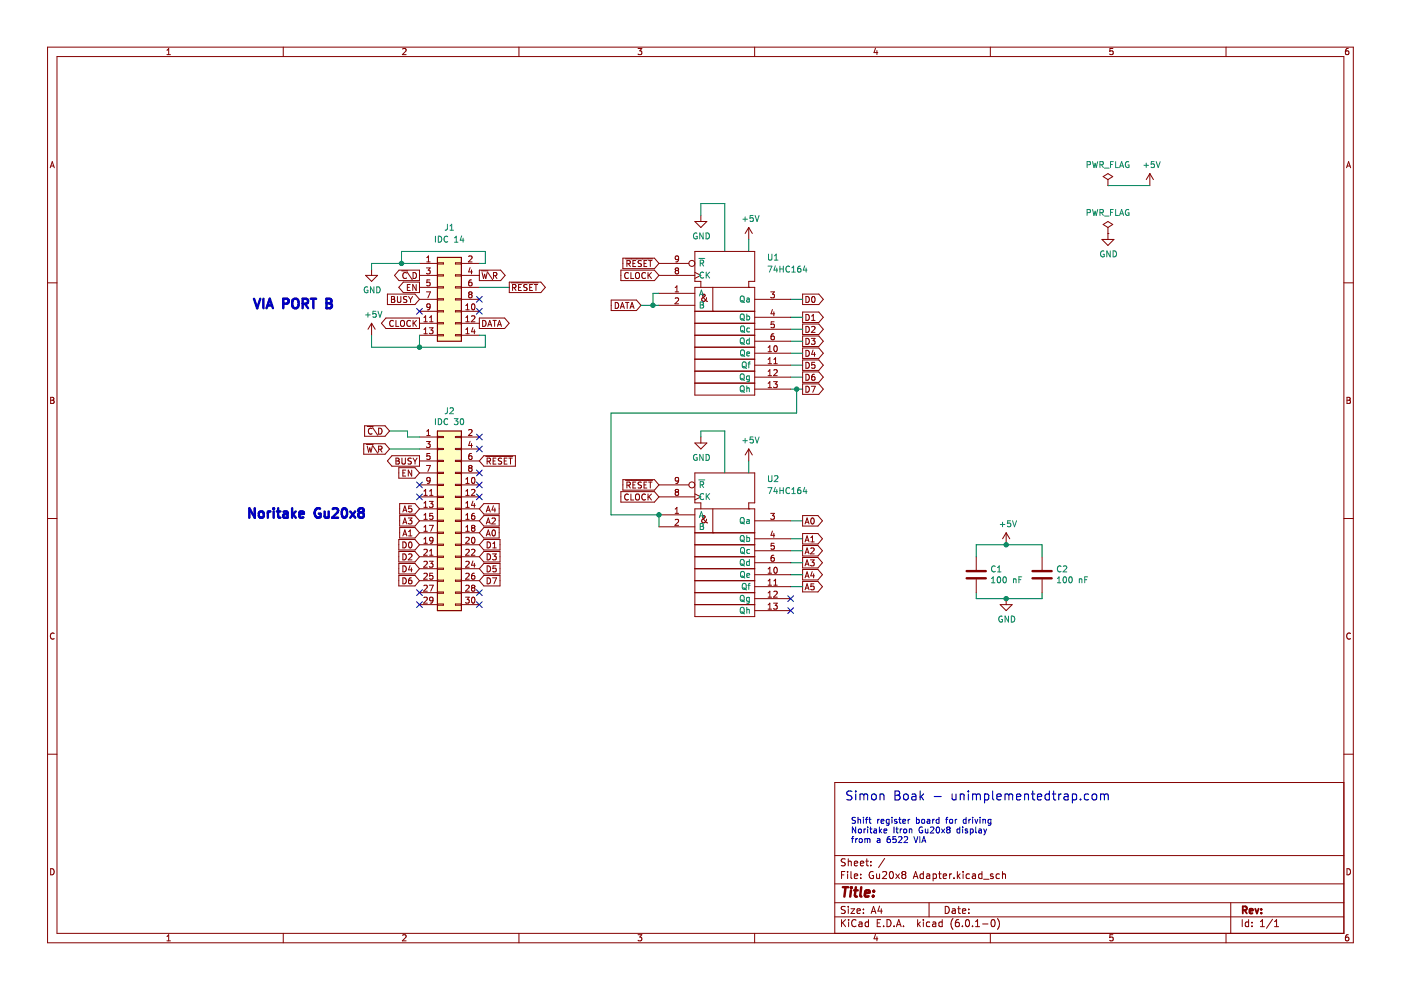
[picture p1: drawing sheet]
<svg xmlns="http://www.w3.org/2000/svg" width="297mm" height="210mm" viewBox="0 0 297 210" stroke-linecap="round" stroke-linejoin="round" font-family="sans-serif">
<path d="M.1 0h297v209.9h-297z" fill-rule="evenodd" fill="#fff" stroke="#fff" stroke-width=".21"/>
<g fill="none" stroke="#840000" stroke-width=".21">
<path d="M10.1 10h276.8v189.9h-276.8zM12.1 12h272.8v185.9h-272.8zM35.4 11.6h.7M35.4 10.7l.4-.4v1.3M60.1 10v2M85.4 10.4l.5-.1 .2 .4-.8 .9h.8M110 10v2M135.3 10.3h.8l-.5 .5 .4 .1v.6l-.2 .1-.5-.1M160 10v2M185.6 10.2l-.3 .9h.8M185.9 10.7v.9M210 10v2"/>
<path d="M236 10.3h-.7v.6l.6-.1 .1 .7-.2 .1-.5-.1M259.9 10v2M285.9 10.3h-.4l-.2 .3v.7l.2 .3 .4-.1v-.7h-.4l-.2 .2M10.6 35.6l.5-1.3 .4 1.3M10.8 35.2h.6M233.9 37.4l1-.6 1 .6-1 .7zM234.9 39.3h.1M234.9 38.1v1.2M243.8 36.8l-.8 1.3M243.8 36.8v2.5M243.8 36.8l.8 1.3M285.5 35.6l.4-1.3 .5 1.3"/>
<path d="M285.6 35.2h.6M10.1 60h2M77.5 58.4h2.6l-1.3 1.3zM78.8 57.1v1.3M84.6 57.3h4.3v2.2h-4.3l-1-1.1zM85.2 57.4h1.2M85.5 59.8h3.4v2.2h-3.4l-.9-1.1zM86.2 57.9a.56 .56 0 0 0-.8 .5 .56 .56 0 0 0 .8 .5M86.3 57.7l1.1 1.6M87.6 57.8a.64 .64 0 0 1 .7 .6 .64 .64 0 0 1-.7 .7zM88.9 58.4h3.8M88.9 55.8h3.8"/>
<path d="M90.4 56.8h.8l-.4 .5 .3 .1v.6l-.1 .1-.6-.1M90.5 54.6l.3-.3v1.2M90.5 55.5h.7M91.1 59.3h-.6v.6h.6v.6l-.1 .1-.5-.1M92.7 55.7h1.3v.3h-1.3zM92.7 58.3h1.3v.2h-1.3zM96.6 55.7h1.2v.3h-1.2zM96.6 58.3h1.2v.2h-1.2zM97.8 58.4h3.8M97.8 55.8h3.8M99.4 54.4l.4-.1 .3 .3-.8 .9h.8M99.7 56.7l-.3 .9h.7"/>
<path d="M100 57.2v.9M100 59.3l-.4 .1-.2 .2v.8l.2 .2 .4-.1v-.6l-.4-.1-.2 .3M101.6 57.3h4.5l1 1.1-1 1.1h-4.5zM102 57.4h1.5M102.2 57.8l.3 1.3 .3-1 .2 1 .3-1.3M103.4 57.7l1 1.6M104.6 58.4h.6l.1-.5-.7-.1v1.3M104.9 58.4l.5 .7M108 59.8h6.7l.9 1.1-.9 1.1h-6.7zM108.4 60h5.7M131.6 57.3h7.2l.9 1.1-.9 1.1h-7.2zM132.1 54.7h6.7l.9 1.1-.9 1.2h-6.7z"/>
<path d="M132.6 54.9h5.8M132.9 55.9l.6-.1 .1-.4-.7-.2v1.3M133.2 57.9a.56 .56 0 0 0-.8 .5 .56 .56 0 0 0 .8 .5M133.2 55.9l.4 .6M133.8 57.8v1.3h.6M134.2 55.8h.4M134.8 55.2h-.6v1.3h.6M134.9 57.8h.1a.43 .43 0 0 1 .6 .4v.4a.42 .42 0 0 1-.4 .5 .42 .42 0 0 1-.5-.5zM136 55.3l-.7 .1v.3l.6 .3 .1 .3-.2 .2h-.5M136.5 55.8h.5M136.8 57.9a.56 .56 0 0 0-.7 .5 .56 .56 0 0 0 .7 .5M137.2 55.2h-.7v1.3h.7"/>
<path d="M137.4 57.8v1.3M137.5 55.2h.7M137.6 58.3l.5 .8M137.9 55.2v1.3M138.1 57.8l-.7 .7M139.7 58.4h7.6M139.7 55.8h6.4M143.4 57.3l-.2-.2 .2-.3h.2l.3 .2-.3 .3M143.4 57.3l-.2 .3v.2l.2 .3h.2l.3-.3v-.2l-.3-.3M143.4 57.3h.2M143.9 54.8l-.3 .3-.3-.1-.1-.6 .4-.1 .3 .2-.1 .7-.2 .3h-.3M147.3 47h2.6l-1.3 1.2z"/>
<path d="M147.3 57.8l1.3 .6-1.3 .6M148.6 45.7v1.3M158.7 48.2l-.7 1.3M158.7 48.2v2.6M158.7 48.2l.8 1.3M233.6 50.8h2.6l-1.3 1.2zM233.9 47.6l1-.6 1 .6-1 .6zM234.9 49.5h.1M234.9 48.2v2.6M284.9 60h2M78.8 68.5v2.6M78.8 68.5l-.8 1.3"/>
<path d="M78.8 68.5l.7 1.3M81.8 67.4h7.1v2.3h-7.1l-.9-1.2zM82.1 62.4h5.9l.9 1.1-.9 1.1h-5.9zM83 63.5h.4M83 62.9h.4l.3 .2-.3 .4 .3 .1v.3l-.2 .2h-.5zM83.4 68.1a.56 .56 0 0 0-.8 .5 .56 .56 0 0 0 .8 .5M83.9 67.9v1.3h.7M84.3 62.9v1l.2 .2h.2l.3-.2v-1M85 68.1l.2-.2a.43 .43 0 0 1 .6 .5v.4a.42 .42 0 0 1-.5 .4 .42 .42 0 0 1-.4-.4zM86.3 62.9l-.7 .1v.3l.5 .3 .2 .3-.3 .2h-.5M86.4 60.9h.4M86.6 62.9l.4 .6"/>
<path d="M87 60.3h-.6v1.3h.6M87 68.1a.56 .56 0 0 0-.8 .5 .56 .56 0 0 0 .8 .5M87 63.5v.6M87.5 62.9l-.5 .6M87.6 67.9v1.3M87.8 68.5l.5 .7M88.2 60.3v1.3l-.7-1.3v1.3M88.3 67.9l-.7 .8M88.9 66h3.8M88.9 68.5h3.8M88.9 71.1h3.8M88.9 60.9h3.8"/>
<path d="M88.9 63.5h3.8M89.9 67.3l.3-.3v1.2M89.9 69.9l.3-.4v1.3M89.9 68.2h.7M89.9 70.8h.7M90.4 61.9h.9l-.6 1.2M91 69.5h.8l-.4 .5 .3 .1v.5l-.1 .2-.6-.2M91.1 67.3l.3-.3v1.2M91.1 68.2h.7M91.2 65l-.2 .2-.4-.1-.1-.6 .5-.1 .2 .3-.1 .7-.1 .2-.4 .1M92.7 60.8h1.3v.3h-1.3zM92.7 63.3h1.3v.3h-1.3z"/>
<path d="M92.7 65.9h1.3v.2h-1.3zM92.7 68.4h1.3v.3h-1.3zM92.7 71h1.3v.2h-1.3zM96.6 60.8h1.2v.3h-1.2zM96.6 63.3h1.2v.3h-1.2zM96.6 65.9h1.2v.2h-1.2zM96.6 68.4h1.2v.3h-1.2zM96.6 71h1.2v.2h-1.2zM97.8 66h3.8M97.8 68.5h3.8M97.8 71.1h3.8M97.8 60.9h3.8"/>
<path d="M97.8 63.5h3.8M98.8 64.8l.3-.4v1.3M98.8 67.3l.3-.3v1.2M98.8 69.9l.3-.4v1.3M98.8 65.7h.7M98.8 68.2h.7M98.8 70.8h.7M99.6 62.4l-.2-.2 .2-.3h.2l.3 .2-.3 .3M99.6 62.4l-.2 .3v.2l.2 .2h.4l.1-.2-.1-.4-.2-.1M99.6 62.4h.2M100 67.1l.5-.1 .2 .3-.8 .9h.8M100.1 64.5l.2-.1a.68 .68 0 0 1 .4 .7 .68 .68 0 0 1-.4 .6l-.3-.5z"/>
<path d="M100.3 69.4l-.3 .9h.8M100.6 69.9v.9M101.6 67.4h5.4l.9 1.1-.9 1.2h-5.4zM102.3 67.9a.64 .64 0 0 1 .8 .7 .64 .64 0 0 1-.8 .6zM103.4 69.2l.4-1.3 .5 1.3M103.5 68.8h.6M104.5 67.9h.7M104.9 67.9v1.3M105.5 69.2l.4-1.3 .4 1.3M105.6 68.8h.6M108.7 61l.6-.1v-.5l-.6-.1v1.3M109 61l.4 .6"/>
<path d="M109.9 60.9h.5M110.5 60.3h-.6v1.3h.6M111.8 60.4h-.7v.4l.5 .2 .2 .3-.3 .3-.5-.1M112.3 60.9h.4M112.9 60.3h-.6v1.3h.6M113.3 60.3h.7M113.6 60.3v1.3M129.6 63.6h5.3l1 1.1-1 1.1h-5.3zM130.4 64.1a.64 .64 0 0 1 .8 .7 .64 .64 0 0 1-.8 .6zM131.5 65.4l.5-1.3 .4 1.3M131.7 65h.6M132.6 64.1h.7"/>
<path d="M133 64.1v1.3M133.6 65.4l.4-1.3 .4 1.3M133.7 65h.6M139.7 62.2h7.6M139.7 64.7h7.6M143.2 61l.3-.4v1.3M143.2 63.3l.4-.2 .3 .4-.8 .9h.8M143.2 61.9h.7M147.3 60.9h12.7v22.9h-12.7zM147.3 66h12.7M147.3 68.5h12.7M147.3 71.1h12.7"/>
<path d="M147.3 78.7h12.7M147.3 76.2h12.7M147.3 73.6h12.7M148.6 60.9v-1.2h-1.3v-6.4h12.7v6.4h-1.3v1.2M149.8 63.1l-.3 .7a.41 .41 0 0 1-.6 0 .41 .41 0 0 1 0-.6l.6-.5-.2-.3h-.2a1.46 1.46 0 0 0 .9 1.5M151.1 66h.1M151.1 60.9v5.1M158.7 60.9h.1M160 63.5h7.6M160 74.9h7.6M160 77.4h7.6M160 80h7.6"/>
<path d="M160 67.3h7.6M160 69.8h7.6M160 72.3h7.6M162.9 73.7l.3-.4v1.3M162.9 76.2l.3-.4v1.3M162.9 78.7l.3-.3v1.3M162.9 74.6h.7M162.9 77.1h.7M162.9 79.7h.7M163.4 61.9h.8l-.4 .5 .3 .1v.5l-.2 .1-.5-.1M163.8 65.6l-.3 .9h.7M164.1 70.8h-.4l-.2 .3v.7l.2 .2 .4-.1v-.6l-.4-.1-.2 .3"/>
<path d="M164.1 78.5l.5-.1 .2 .3-.8 1h.8M164.1 66.1v.9M164.1 76.2l.3-.4v1.3M164.1 77.1h.7M164.1 68.2h-.6v.6h.6v.6l-.2 .1-.4-.1M164.2 73.4l.2-.1a.68 .68 0 0 1 .4 .6 .68 .68 0 0 1-.4 .7l-.3-.5zM170.2 68.7h3.4l1 1.1-1 1.1h-3.4zM170.2 66.2h3.4l1 1.1-1 1.1h-3.4zM170.2 71.2h3.4l1 1.1-1 1.2h-3.4zM170.2 62.4h3.4l1 1.1-1 1.1h-3.4zM170.2 73.8h3.4l1 1.1-1 1.1h-3.4zM170.2 76.3h3.4l1 1.1-1 1.1h-3.4z"/>
<path d="M170.2 78.9h3.4l1 1.1-1 1.1h-3.4zM170.9 74.3a.64 .64 0 0 1 .7 .6 .64 .64 0 0 1-.7 .7zM170.9 71.7a.64 .64 0 0 1 .7 .7 .64 .64 0 0 1-.7 .6zM170.9 69.2a.64 .64 0 0 1 .7 .6 .64 .64 0 0 1-.7 .7zM170.9 62.9a.64 .64 0 0 1 .7 .6 .64 .64 0 0 1-.7 .6zM170.9 66.7a.64 .64 0 0 1 .7 .6 .64 .64 0 0 1-.7 .6zM170.9 76.8a.64 .64 0 0 1 .7 .7 .64 .64 0 0 1-.7 .6zM170.9 79.4a.64 .64 0 0 1 .7 .6 .64 .64 0 0 1-.7 .6zM172 71.7h.8l-.4 .5 .3 .1v.6l-.1 .1-.6-.1M172.1 69.3l.5-.1 .2 .4-.8 .9h.8M172.1 67.9h.7M172.1 67l.3-.3v1.2"/>
<path d="M172.2 63l.2-.1a.68 .68 0 0 1 .4 .6 .68 .68 0 0 1-.4 .6l-.3-.5zM172.4 74.2l-.3 .9h.8M172.7 79.4h-.4l-.2 .3v.7l.2 .2 .4-.1v-.6l-.4-.1-.2 .3M172.7 74.7v.9M172.7 76.8h-.6v.6h.6v.6l-.1 .1-.5-.1M10.7 84.2h.5l.2 .3-.2 .4 .2 .1 .1 .3-.3 .2h-.5zM10.7 84.9h.5M77.1 94.1h4.5l1 1.1-1 1.1h-4.5zM77.3 90.3h4.3l1 1.1-1 1.1h-4.3zM77.7 94.2h1.4M77.9 90.4h1.2M77.9 94.6l.3 1.3 .2-.9 .2 .9 .3-1.3"/>
<path d="M78.9 90.9a.56 .56 0 0 0-.8 .5 .56 .56 0 0 0 .8 .5M79 90.7l1.1 1.6M79 94.5l1.1 1.6M80.3 90.8a.64 .64 0 0 1 .7 .6 .64 .64 0 0 1-.7 .7zM80.3 95.3l.6-.1v-.5l-.6-.1v1.3M80.6 95.3l.4 .6M83.1 96.6h5.8v2.2h-5.8l-1-1.1zM83.9 97.1h.5l.2 .3-.2 .3 .2 .2 .1 .3-.3 .2h-.5zM83.9 97.7h.5M84.6 99.2h3.4l.9 1.1-.9 1.1h-3.4zM85.2 97.1v1.1l.3 .2h.2l.2-.2v-1.1M86 99.7h-.6v1.2h.6"/>
<path d="M87.2 97.2l-.7 .1v.3l.6 .3 .1 .3-.2 .2-.5-.1M87.3 99.7v1.2l-.7-1.2v1.2M87.6 97.1l.4 .7M88 97.8v.6M88.4 97.1l-.4 .7M88.9 92.7h3.8M88.9 95.2h3.8M88.9 97.7h3.8M90.4 93.6h.8l-.4 .5 .3 .1v.6l-.1 .1-.6-.1M90.4 98.7h.9l-.6 1.3M90.5 92.3h.7M90.5 91.4l.3-.3v1.2"/>
<path d="M91.1 96.2h-.6v.6l.6-.1v.6l-.1 .1-.5-.1M92.7 92.5h1.3v.3h-1.3zM92.7 95.1h1.3v.2h-1.3zM92.7 97.6h1.3v.3h-1.3zM96.6 97.6h1.2v.3h-1.2zM96.6 95.1h1.2v.2h-1.2zM96.6 92.5h1.2v.3h-1.2zM97.8 92.7h3.8M97.8 95.2h3.8M97.8 97.7h3.8M99.4 91.2l.4-.1 .3 .3-.8 .9h.8M99.6 99.2l-.2-.2 .2-.3h.2l.3 .2-.3 .3"/>
<path d="M99.6 99.2l-.2 .3v.2l.2 .3h.2l.3-.3-.1-.3-.2-.2M99.6 99.2h.2M99.7 93.6l-.3 .9h.7M100 94v.9M100 96.2h-.4l-.2 .3v.7l.2 .2 .4-.1v-.6l-.4-.1-.2 .3M102.6 96.6h6.7v2.2h-6.7l-1-1.1zM103 96.8h5.7M103.3 97.8l.6-.1v-.4l-.6-.2v1.3M103.6 97.8l.4 .6M104.6 97.7h.4M105.2 97.1h-.6v1.3h.6M106.4 97.2l-.7 .1v.3l.5 .3 .2 .3-.3 .2-.5-.1"/>
<path d="M106.9 97.7h.4M107.5 97.1h-.6v1.3h.6M107.9 97.1h.7M108.2 97.1v1.3M147.3 93.9h2.6l-1.3 1.3zM147.3 81.2h12.7M148.6 92.7v1.2M158.7 95.2v2.5M158.7 95.2l-.7 1.3M158.7 95.2l.8 1.3M160 82.5h7.6M162.9 81.3l.3-.4v1.3"/>
<path d="M162.9 82.2h.7M164 80.9h.8l-.4 .5 .3 .1v.6l-.1 .1-.6-.1M170.2 81.4h3.4l1 1.1-1 1.1h-3.4zM170.9 81.9a.64 .64 0 0 1 .7 .6 .64 .64 0 0 1-.7 .7zM172 81.9h.9l-.6 1.3M285.6 84.2h.4l.3 .3-.3 .4 .3 .1v.3l-.2 .2h-.5zM285.6 84.9h.4M10.1 109.9h2M84.6 119.5h3.4l.9 1.1-.9 1.1h-3.4zM84.6 114.4h3.4l.9 1.1-.9 1.1h-3.4zM84.6 116.9h3.4l.9 1.1-.9 1.2h-3.4zM84.7 109.3h3.3l.9 1.1-.9 1.1h-3.3z"/>
<path d="M84.7 106.8h3.3l.9 1.1-.9 1.1h-3.3zM84.7 111.9h3.3l.9 1.1-.9 1.1h-3.3zM85.4 117.4a.64 .64 0 0 1 .7 .7 .64 .64 0 0 1-.7 .6zM85.4 100.3h.4M85.4 114.9a.64 .64 0 0 1 .7 .6 .64 .64 0 0 1-.7 .7zM85.4 120a.64 .64 0 0 1 .7 .6 .64 .64 0 0 1-.7 .6zM85.4 111.1l.4-1.3 .5 1.3M85.4 113.6l.4-1.2 .5 1.2M85.4 108.6l.4-1.3 .5 1.3M85.5 110.7h.6M85.5 108.2h.6M85.5 113.3h.6"/>
<path d="M86.6 109.8h.7l-.4 .5 .4 .1v.6l-.2 .1-.5-.1M86.6 112.7l.4-.3v1.2M86.6 117.6l.5-.2 .2 .4-.7 .9h.7M86.6 113.6h.7M86.7 115l.2-.1a.68 .68 0 0 1 .5 .6 .68 .68 0 0 1-.5 .7l-.3-.5zM86.9 119.9l-.3 .9h.8M87.3 107.3h-.6l-.1 .6 .6-.1 .1 .6-.2 .2-.5-.2M88.9 102.8h3.8M88.9 105.4h3.8M88.9 107.9h3.8M88.9 110.4h3.8M88.9 113h3.8"/>
<path d="M88.9 115.5h3.8M88.9 118h3.8M88.9 100.3h3.8M89.9 106.7l.3-.4v1.3M89.9 105h.7M89.9 104.1l.3-.3v1.2M89.9 109.2l.3-.4v1.3M89.9 111.7l.3-.3v1.3M89.9 114.3l.3-.4v1.3M89.9 107.6h.7M89.9 110.1h.7M89.9 112.7h.7"/>
<path d="M89.9 116.6l.5-.1 .2 .3-.8 .9h.8M89.9 115.2h.7M89.9 119.1l.5-.1 .2 .4-.8 .9h.8M91 106.3h.8l-.4 .5 .3 .1v.6l-.1 .1-.6-.1M91 119h.8l-.4 .5 .3 .1v.5l-.1 .2-.6-.2M91 111.4h.9l-.6 1.3M91.1 105h.7M91.1 104.1l.3-.3v1.2M91.1 116.8l.3-.3v1.2M91.1 117.7h.7M91.2 101.8l-.2 .2h-.4l-.1-.7 .5-.1 .2 .3-.1 .7-.1 .2-.4 .1M91.7 108.8h-.6v.6h.6v.6l-.1 .1-.5-.1"/>
<path d="M91.8 114.5l-.2 .2-.4-.1-.1-.6 .5-.1 .2 .3-.1 .7-.1 .2-.4 .1M92.7 100.1h1.3v.3h-1.3zM92.7 102.7h1.3v.2h-1.3zM92.7 105.2h1.3v.3h-1.3zM92.7 107.8h1.3v.2h-1.3zM92.7 110.3h1.3v.3h-1.3zM92.7 112.8h1.3v.3h-1.3zM92.7 115.4h1.3v.2h-1.3zM92.7 117.9h1.3v.3h-1.3zM96.6 117.9h1.2v.3h-1.2zM96.6 115.4h1.2v.2h-1.2zM96.6 112.8h1.2v.3h-1.2z"/>
<path d="M96.6 110.3h1.2v.3h-1.2zM96.6 107.8h1.2v.2h-1.2zM96.6 105.2h1.2v.3h-1.2zM96.6 102.7h1.2v.2h-1.2zM96.6 100.1h1.2v.3h-1.2zM97.8 102.8h3.8M97.8 105.4h3.8M97.8 107.9h3.8M97.8 110.4h3.8M97.8 113h3.8M97.8 115.5h3.8M97.8 118h3.8"/>
<path d="M97.8 100.3h3.8M98.8 102.5h.7M98.8 101.6l.3-.4v1.3M98.8 104.1l.3-.3v1.2M98.8 106.7l.3-.4v1.3M98.8 109.2l.3-.4v1.3M98.8 111.7l.3-.3v1.3M98.8 105h.7M98.8 107.6h.7M98.8 110.1h.7M98.8 112.7h.7M98.8 114l.4-.1 .3 .4-.8 .9h.8"/>
<path d="M98.8 116.6l.4-.1 .3 .3-.8 .9h.8M98.8 119.1l.4-.1 .3 .4-.8 .9h.8M100 103.9l.5-.1 .2 .3-.8 .9h.8M100 116.6l.5-.1 .2 .3-.8 .9h.8M100.1 101.3l.2-.1a.68 .68 0 0 1 .4 .7 .68 .68 0 0 1-.4 .6l-.3-.5zM100.1 114l.2-.1a.68 .68 0 0 1 .4 .7 .68 .68 0 0 1-.4 .6l-.3-.5zM100.2 111.9l-.2-.2 .2-.3h.3l.2 .2-.2 .3M100.2 111.9l-.2 .3v.3l.2 .2h.3l.2-.3v-.2l-.2-.3M100.2 111.9h.3M100.3 106.2l-.3 1h.8M100.3 118.9l-.3 .9h.8M100.6 108.8l-.4 .1-.2 .2v.8l.2 .2 .4-.1v-.6l-.4-.1-.2 .3"/>
<path d="M100.6 106.7v.9M100.6 119.4v.9M102.6 119.5h3.4v2.2h-3.4l-1-1.1zM102.6 109.3h3.2v2.2h-3.2l-1-1.1zM102.6 114.4h3.4v2.2h-3.4l-1-1.1zM102.6 106.8h3.2v2.2h-3.2l-1-1.1zM102.6 111.9h3.2v2.2h-3.2l-1-1.1zM102.6 116.9h3.4v2.3h-3.4l-1-1.2zM103.1 108.6l.4-1.3 .4 1.3M103.1 111.1l.4-1.3 .4 1.3M103.1 113.6l.4-1.2 .4 1.2M103.2 110.7h.6"/>
<path d="M103.2 108.2h.6M103.2 113.3h.6M103.3 114.9a.64 .64 0 0 1 .7 .6 .64 .64 0 0 1-.7 .7zM103.3 117.4a.64 .64 0 0 1 .7 .7 .64 .64 0 0 1-.7 .6zM103.3 120a.64 .64 0 0 1 .7 .6 .64 .64 0 0 1-.7 .6zM104.3 109.9l.5-.1 .2 .4-.8 .9h.8M104.4 117.4h.8l-.4 .5 .4 .1v.6l-.2 .1-.6-.1M104.4 112.5l.2-.1a.68 .68 0 0 1 .5 .6 .68 .68 0 0 1-.5 .6l-.3-.5zM104.5 116.2h.7M104.5 115.3l.4-.4v1.3M104.6 107.2l-.3 .9h.8M104.9 107.7v.9"/>
<path d="M105.2 120h-.6l-.1 .6 .6-.1 .1 .6-.2 .1-.5-.1M131.6 104.2h7.2l.9 1.2-.9 1.1h-7.2zM132.1 101.7h6.7l.9 1.1-.9 1.1h-6.7zM132.6 101.8h5.8M132.9 102.9l.6-.1 .1-.5-.7-.1v1.3M133.2 104.9a.56 .56 0 0 0-.8 .5 .56 .56 0 0 0 .8 .5M133.2 102.9l.4 .6M133.8 104.7v1.3h.6M134.2 102.8h.4M134.8 104.9l.2-.2a.43 .43 0 0 1 .6 .5v.4a.42 .42 0 0 1-.4 .4 .42 .42 0 0 1-.5-.4zM134.8 102.2h-.6v1.3h.6M136 102.3h-.7v.4l.6 .2 .1 .3-.2 .3-.5-.1"/>
<path d="M136.5 102.8h.5M136.8 104.9a.56 .56 0 0 0-.7 .5 .56 .56 0 0 0 .7 .5M137.2 102.2h-.7v1.3h.7M137.4 104.7v1.3M137.5 102.2h.7M137.6 105.3l.5 .7M137.9 102.2v1.3M138.1 104.7l-.7 .8M139.7 102.8h6.4M139.7 105.4h7.6M139.7 109.2h7.6M139.7 111.7h7.6"/>
<path d="M143.2 110.2l.4-.1 .3 .4-.8 .9h.8M143.2 108.8h.7M143.2 107.9l.3-.3v1.2M143.4 104.3l-.2 .3v.2l.2 .2h.2l.3-.2v-.2l-.3-.3M143.4 104.3l-.2-.2 .2-.3h.2l.3 .2-.3 .3M143.4 104.3h.2M143.9 101.8l-.3 .2h-.3l-.1-.7 .4-.1 .3 .3-.1 .7-.2 .2-.3 .1M147.3 107.9h12.7v22.8h-12.7zM147.3 113h12.7M147.3 115.5h12.7M147.3 118h12.7M147.3 104.7l1.3 .7-1.3 .6"/>
<path d="M148.6 107.9v-1.3h-1.3v-6.3h12.7v6.3h-1.3v1.3M149.8 110.1l-.3 .6a.41 .41 0 0 1-.6 .1 .41 .41 0 0 1 0-.7l.6-.5-.2-.3-.2 .1a1.46 1.46 0 0 0 .9 1.5M151.1 113h.1M151.1 107.9v5.1M158.7 107.9h.1M160 110.4h7.6M160 114.2h7.6M160 116.8h7.6M160 119.3h7.6M163.4 108.8h.8l-.4 .5 .3 .1v.6l-.2 .1-.5-.1M163.8 112.6l-.3 .9h.7M164.1 117.7l-.4 .1-.2 .2v.8l.2 .2 .4-.1v-.6l-.4-.1-.2 .3"/>
<path d="M164.1 113.1v.8M164.1 115.2h-.6v.6l.6-.1v.6l-.2 .2-.4-.2M170.2 115.7h3.2l1 1.1-1 1.1h-3.2zM170.2 113.1h3.2l1 1.1-1 1.1h-3.2zM170.2 118.2h3.2l1 1.1-1 1.1h-3.2zM170.2 109.3h3.2l1 1.1-1 1.1h-3.2zM170.7 111.1l.4-1.3 .4 1.3M170.7 114.9l.4-1.3 .4 1.3M170.7 117.4l.4-1.2 .4 1.2M170.7 120l.4-1.3 .4 1.3M170.8 110.7h.6M170.8 114.5h.6"/>
<path d="M170.8 117.1h.6M170.8 119.6h.6M171.8 118.7h.8l-.4 .5 .4 .1v.6l-.2 .1-.6-.1M171.9 116.3l.5-.1 .2 .3-.8 .9h.8M171.9 114.9h.7M171.9 114l.4-.4v1.3M172 109.9l.2-.1a.68 .68 0 0 1 .4 .7 .68 .68 0 0 1-.4 .6l-.3-.5zM207 118v2.8M213.3 113v2.5M213.3 113l-.7 1.2M213.3 113l.8 1.2M220.9 118v2.8"/>
<path d="M284.9 109.9h2M11.5 134.3a.58 .58 0 0 0-.8 .6 .58 .58 0 0 0 .8 .5M84.6 122h3.4l.9 1.1-.9 1.1h-3.4zM85.4 122.5a.64 .64 0 0 1 .7 .7 .64 .64 0 0 1-.7 .6zM87.2 122.5l-.3 .1-.2 .2-.1 .7 .3 .3 .4-.1-.1-.6-.3-.1-.3 .2M87.2 120.4v.8M88.9 128.2h3.8M88.9 120.6h3.8M88.9 123.1h3.8M88.9 125.7h3.8M89.9 121.7l.5-.2 .2 .4-.8 .9h.8M89.9 124.2l.5-.1 .2 .3-.8 .9h.8"/>
<path d="M89.9 126.7l.5-.1 .2 .4-.8 .9h.8M91 124.1h.9l-.6 1.2M91.7 121.5h-.6v.6h.6v.6l-.1 .1-.5-.1M91.8 127.2l-.2 .2-.4-.1-.1-.6 .5-.1 .2 .3-.1 .7-.1 .2-.4 .1M92.7 120.5h1.3v.2h-1.3zM92.7 123h1.3v.2h-1.3zM92.7 125.5h1.3v.3h-1.3zM92.7 128.1h1.3v.2h-1.3zM96.6 128.1h1.2v.2h-1.2zM96.6 125.5h1.2v.3h-1.2zM96.6 123h1.2v.2h-1.2zM96.6 120.5h1.2v.2h-1.2z"/>
<path d="M97.8 128.2h3.8M97.8 120.6h3.8M97.8 123.1h3.8M97.8 125.7h3.8M98.7 126.6h.8l-.4 .5 .3 .1v.6l-.2 .1-.5-.1M98.8 121.7l.4-.2 .3 .4-.8 .9h.8M98.8 124.2l.4-.1 .3 .3-.8 .9h.8M100.1 126.7l.2-.1a.68 .68 0 0 1 .4 .6 .68 .68 0 0 1-.4 .7l-.3-.5zM100.2 124.6l-.2-.2 .2-.3h.3l.2 .2-.2 .3M100.2 124.6l-.2 .3v.3l.2 .1h.3l.2-.2v-.2l-.2-.3M100.2 124.6h.3M100.6 121.5l-.4 .1-.2 .2v.8l.2 .2 .4-.1v-.6l-.4-.1-.2 .3"/>
<path d="M102.6 122h3.4v2.2h-3.4l-1-1.1zM103.3 122.5a.64 .64 0 0 1 .7 .7 .64 .64 0 0 1-.7 .6zM104.4 122.5h.9l-.6 1.3M147.3 128.2h12.7M147.3 120.6h12.7M147.3 123.1h12.7M147.3 125.7h12.7M160 121.9h7.6M160 124.4h7.6M160 126.9h7.6M160 129.5h7.6M162.9 121.5h.7"/>
<path d="M162.9 124.1h.7M162.9 126.6h.7M162.9 120.6l.3-.3v1.2M162.9 123.2l.3-.4v1.3M162.9 125.7l.3-.4v1.3M162.9 128.2l.3-.3v1.3M162.9 129.2h.7M164 127.9h.8l-.4 .5 .3 .1v.5l-.1 .2-.6-.2M164.1 124.1h.7M164.1 125.5l.5-.2 .2 .4-.8 .9h.8M164.1 123.2l.3-.4v1.3M164.2 120.4l.2-.1a.68 .68 0 0 1 .4 .6 .68 .68 0 0 1-.4 .6l-.3-.4z"/>
<path d="M170.2 123.3h3.2l1 1.1-1 1.1h-3.2zM170.2 120.7h3.2l1 1.2-1 1.1h-3.2zM170.7 122.5l.4-1.3 .4 1.3M170.7 125.1l.4-1.3 .4 1.3M170.8 122.2h.6M170.8 124.7h.6M172.2 121.2l-.3 .9h.8M172.5 121.7v.8M172.6 123.8h-.6l-.1 .6 .6-.1 .1 .6-.2 .2-.5-.2M207 122.9v2.8M212.1 128.2h2.5l-1.3 1.3zM213.3 126.9v1.3"/>
<path d="M220.9 122.9v2.8M286.3 134.3a.58 .58 0 0 0-.8 .6 .58 .58 0 0 0 .8 .5M10.1 159.9h2M284.9 159.9h2M284.9 165.9h-107.9v32M10.7 184.2a.66 .66 0 0 1 .8 .6 .66 .66 0 0 1-.8 .7zM35.4 198.6l.4-.4v1.3M35.4 199.5h.7M60.1 197.9v2M85.4 198.3l.5-.1 .2 .4-.8 .9h.8M110 197.9v2M135.3 198.2h.8l-.5 .5 .4 .1v.6l-.2 .1-.5-.1"/>
<path d="M160 197.9v2M177 194.4h107.9M177 191.4h107.9M177 187.4h107.9M177 181.4h107.9M178.4 195v1.5M178.4 185.5h.5M178.6 195.6l.7 .9M179.1 184.8h-.7v1.5M179.2 192.2h-.6l-.2 .1v.4l.7 .3 .1 .4-.3 .3-.5-.1M179.2 182.2l-.6-.1-.2 .1v.5l.7 .2 .1 .4-.3 .3-.5-.1M179.3 195l-.9 .8"/>
<path d="M179.7 184.8v.1M179.7 185.3v1M179.9 182.1v1.5M179.9 192.2v.1M179.9 192.7v1M179.9 182.7l.2-.1 .3 .1 .1 .9M179.9 195v.1M179.9 195.5v1M180.4 192.7h.8l-.8 1h.8M180.4 184.8v1.3l.2 .2M181.1 185.8l.7-.2v-.2l-.5-.1-.2 .2 .1 .7h.6M181.1 183.1l.7-.2v-.2l-.5-.1-.2 .2 .1 .7h.6"/>
<path d="M181.5 195.1a.71 .71 0 0 0-1 .5 .71 .71 0 0 0 .7 .9l.3-.2M181.7 193.2l.7-.2-.1-.3h-.4l-.2 .2 .1 .7h.5M182.1 195.5h.6l.1 1M182.4 183.1l.7-.2v-.2l-.5-.1-.2 .2 .1 .7h.6M182.5 186.1v.2M182.5 185.4v.1M182.8 195.8l-.5 .1-.2 .2 .2 .4 .5-.1M183.1 192.7v.2M183.1 193.5v.2M183.6 182.6h.5M183.8 182.1v1.3l.3 .2M184.1 195.5h-.4l-.3 .3 .2 .6h.5"/>
<path d="M184.1 195v1.5M184.6 183.4v.2M184.6 182.7v.1M184.7 193.7l.5-1.5 .5 1.5M184.8 193.2h.8M185.1 184.9a.7 .7 0 0 0-.8 .6 .7 .7 0 0 0 .8 .7l.1-.6h-.3M185.6 198.1l-.3 .9h.8M185.8 185.3l.1 .9 .4 .1 .2-.2M185.9 198.6v.9M186 195.7h.5M186.5 192.1l-.4 1.1h1M186.5 185.3v1"/>
<path d="M186.7 195h-.7v1.5h.7M186.8 192.7v1M187.1 184.9l.6-.1 .3 .4-.9 1.1h.9M187.3 196.3v.2M187.6 182l-1.3 1.9M188.1 195a.76 .76 0 0 1 .8 .7 .76 .76 0 0 1-.8 .8zM188.7 184.9l.2-.1a.8 .8 0 0 1 .5 .7 .8 .8 0 0 1-.5 .8l-.3-.6zM189.6 196.3v.2M189.9 185.3l.8 1M190.1 196.5l.5-1.5 .5 1.5M190.2 196h.7M190.7 185.3l-.8 1"/>
<path d="M191.5 185.4l-.3-.3 .3-.3h.3l.3 .3-.3 .3M191.5 185.4l-.3 .3 .1 .4 .2 .2 .4-.1 .2-.2v-.3l-.3-.3M191.5 185.4h.3M191.6 196.3v.2M193.6 186.3l.5-1.5 .5 1.5M193.8 185.9h.7M194.6 195v1.5M194.7 195.9l.4 .6M195.1 195.5l-.5 .5M195.8 184.8v1.5M195.8 195v.1M195.8 195.5v1"/>
<path d="M195.8 185.4l-.5-.1-.2 .3 .1 .6h.6M196.5 185.4h.6v.9M197 191.4v3M197.1 195.5h-.4l-.3 .3 .2 .6h.5M197.1 185.6l-.5 .1-.2 .2 .2 .4 .5-.1M197.8 195.5h.5l.1 1M197.8 185.4l.5-.1 .3 .3-.2 .6h-.6M197.8 185.3v1.5M198.4 195.8l-.5 .1-.2 .2 .2 .4 .5-.1M199 185.3h.6M199.2 184.8v1.3l.4 .2M199.8 195.5h-.5l-.2 .3 .1 .6h.6"/>
<path d="M199.8 195v1.5M200 185.8l.7-.2-.1-.2-.4-.1-.2 .2 .1 .7h.5M200.4 192.2a.76 .76 0 0 1 .9 .7 .76 .76 0 0 1-.9 .8zM201.3 185.3v1M201.8 185.3l-.5 .3M201.9 192.7h.6l.1 1M202.1 194.8a1.72 1.72 0 0 0 0 2.2M202.3 186.1v.2M202.6 193l-.5 .1-.3 .2 .3 .4 .5-.1M203 184.8v1.5M203.1 192.7h.5M203.1 185.7l.5 .6"/>
<path d="M203.3 192.2v1.3l.3 .2M203.3 195h-.5a1.01 1.01 0 0 0 0 1.5l.5-.2 .1-.5-.3-.3-.4 .1-.1 .2M203.6 185.3l-.6 .6M204.1 193.2l.7-.2-.1-.3h-.4l-.2 .2v.7h.6M204.1 196.3v.2M204.2 184.8v.1M204.2 185.3v1M204.8 195.1l.3-.1a.8 .8 0 0 1 .5 .7 .8 .8 0 0 1-.5 .8l-.4-.6zM205.4 193.5v.2M205.4 192.7v.2M205.6 185.4l-.5-.1-.3 .3 .2 .6h.6M206.2 196.3v.2"/>
<path d="M206.2 185.4h.6v.9M206.8 196.5h.9M206.8 195.4l.5-.4v1.5M206.8 185.6l-.5 .1-.2 .2 .2 .4 .5-.1M208.2 185.4l-.4-.1-.3 .3 .1 .6h.6M208.2 184.8v1.5M208.3 195.9h1.2M208.5 186.4h1.2M210 197.9v2M210.3 195.1l.2-.1a.8 .8 0 0 1 .5 .7 .8 .8 0 0 1-.5 .8l-.4-.6zM210.5 185.4l-.3-.1-.2 .2v.2l.5 .2v.3h-.5M211.5 194.8a1.72 1.72 0 0 1 0 2.2"/>
<path d="M211.9 185.4l-.4-.1-.3 .3 .1 .6h.6M212.5 185.4l.3-.1 .3 .1 .1 .9M212.5 184.8v1.5M236 198.2h-.7v.6l.6-.1 .1 .7-.2 .1-.5-.1M259.9 197.9v2M260.9 191.4v6.5M263.4 195v1.5M264.7 195.5h-.4l-.3 .3 .2 .6h.5M264.7 195v1.5M265.4 196.3v.2M265.4 195.5v.2M267.2 196.5h.9"/>
<path d="M267.2 195.4l.5-.4v1.5M269.8 194.9l-1.3 1.9M270.2 196.5h.9M270.2 195.4l.5-.4v1.5M285.6 184.2a.66 .66 0 0 1 .7 .6 .66 .66 0 0 1-.7 .7zM285.9 198.2h-.4l-.2 .3v.7l.2 .3 .4-.1v-.7h-.4l-.2 .2"/>
<circle cx="146.7" cy="55.8" r=".63"/>
<circle cx="146.7" cy="102.8" r=".63"/>
</g>
<path d="M263.5 193l.7-.1 .1-.2v-.4l-.8-.1v1.5M263.8 193l.5 .7M264.9 193.2l.7-.2v-.3h-.5l-.2 .2 .1 .7h.6M266.1 192.7l.4 1 .3-1M267.4 193.5v.2M267.4 192.7v.2" fill="none" stroke="#840000" stroke-width=".39"/>
<path d="M178.7 188.1h1.1M179.3 188.1l-.3 2M180.4 188.8l-.1 1.3M180.5 188.1v.2M181.1 188.8h.8M181.5 188.1l-.3 1.7 .1 .2 .4 .1M182.6 188.1l-.2 1.7 .2 .3M183.4 189.4l1-.2-.1-.3-.5-.1-.4 .3v.9h.8M185.1 189.9v.2M185.3 188.9l-.1 .2" fill="none" stroke="#840000" stroke-width=".52"/>
<g fill="none" stroke="#008484" stroke-width=".21">
<path d="M230.5 34.9h.6l.1-.5-.7-.1v1.2M231.6 34.3l.3 1.2 .3-.9 .2 .9 .3-1.2M233.2 34.9h.6l.1-.5-.7-.1v1.2M233.5 34.9l.4 .6M234.2 35.7h.9M235.4 34.9h.5M236.1 34.3h-.7v1.2M236.5 34.3v1.2h.6M237.4 35.5l.4-1.2 .4 1.2M237.5 35.2h.6M239.3 34.3a.58 .58 0 0 0-.7 .6 .58 .58 0 0 0 .8 .5v-.4h-.3M242.5 35h1"/>
<path d="M243 34.6v.9M244.7 34.3h-.6l-.1 .6 .7-.1v.6l-.2 .1-.5-.1M245.1 34.3l.5 1.2 .4-1.2M92.3 50.1v1.2M92.9 50.1a.64 .64 0 0 1 .8 .6 .64 .64 0 0 1-.8 .6zM94.9 47.5l-.1 1.1-.4 .2M94.9 50.2a.56 .56 0 0 0-.8 .5 .56 .56 0 0 0 .8 .5M95.4 47.9l.4-.4v1.3M95.4 48.8h.7M96.4 51.3h.7M96.4 50.4l.3-.3v1.2M97.9 50l-.3 .9h.8"/>
<path d="M98.2 50.5v.8M147.8 49.5a.58 .58 0 0 0-.8 .5 .58 .58 0 0 0 .8 .5v-.4h-.2M148.2 54.8h1.2M148.5 55.8h.6v-.5l-.6-.1v1.2M148.8 55.8l.4 .6M149.1 49.4v1.3l-.7-1.3v1.3M149.2 57.8a.56 .56 0 0 0-.8 .5 .56 .56 0 0 0 .8 .5M149.7 49.4a.64 .64 0 0 1 .7 .6 .64 .64 0 0 1-.7 .7zM149.7 57.7v1.3M149.9 58.2l.6 .8M150.5 57.7l-.8 .7M157.5 46.5h1"/>
<path d="M158 46v1M159.7 45.7h-.6l-.1 .6 .6-.1 .1 .6-.2 .2-.5-.2M160.1 45.7l.4 1.3 .4-1.3M162.8 56.4h.9l-.6 1.3M162.9 53.9v1l.3 .3h.2l.3-.3v-1M164.2 55.2h.7M164.2 54.2l.4-.3v1.3M164.4 56.4l-.3 .9h.8M164.7 56.8v.9M165.4 56.4v1.3M165.4 57h.7M166.1 56.4v1.3"/>
<path d="M167.4 56.5a.56 .56 0 0 0-.8 .6 .56 .56 0 0 0 .8 .5M167.9 56.8l.4-.4v1.3M167.9 57.7h.7M169.7 56.4l-.4 .1-.1 .2-.1 .8 .2 .2 .5-.1-.1-.6-.4-.1-.2 .2M170.6 56.4l-.3 .9h.8M170.9 56.8v.9M230.5 45.1l.6-.1 .1-.5-.7-.1v1.3M231.6 44.4l.3 1.3 .3-.9 .2 .9 .3-1.3M233.2 45.1l.6-.1 .1-.5-.7-.1v1.3M233.5 45.1l.4 .6M234.1 53.3a.58 .58 0 0 0-.8 .5 .58 .58 0 0 0 .8 .5v-.4h-.2M234.2 45.8h.9"/>
<path d="M235.4 53.2v1.3l-.7-1.3v1.3M235.4 45h.5M236 53.2a.64 .64 0 0 1 .7 .6 .64 .64 0 0 1-.7 .7zM236.1 44.4h-.7v1.3M236.5 44.4v1.3h.6M237.4 45.7l.4-1.3 .4 1.3M237.5 45.3h.6M239.3 44.5a.58 .58 0 0 0-.7 .6 .58 .58 0 0 0 .8 .5v-.5h-.3M77.5 66.8h1M77.9 60.9a.58 .58 0 0 0-.7 .6 .58 .58 0 0 0 .8 .5v-.5h-.2M78 66.3v1M79.3 60.8v1.3l-.8-1.3v1.3"/>
<path d="M79.7 66h-.6l-.1 .6 .6-.1 .1 .6-.2 .2-.5-.2M79.9 60.8a.64 .64 0 0 1 .7 .6 .64 .64 0 0 1-.7 .7zM80.1 66l.5 1.3 .4-1.3M148.3 62.8l.4-1.3 .4 1.3M148.4 62.4h.6M148.5 64h.4l.2 .3-.2 .3 .2 .2 .1 .3-.3 .2h-.4zM148.5 64.6h.4M157 66.8l.2-.2a.43 .43 0 0 1 .6 .4v.4a.42 .42 0 0 1-.4 .5 .42 .42 0 0 1-.5-.5zM157 63l.2-.2a.43 .43 0 0 1 .6 .4v.4a.42 .42 0 0 1-.4 .5 .42 .42 0 0 1-.5-.5zM157 71.8l.2-.1a.43 .43 0 0 1 .6 .4v.4a.42 .42 0 0 1-.4 .4 .42 .42 0 0 1-.5-.4zM157 79.5l.2-.2a.43 .43 0 0 1 .6 .4v.4a.42 .42 0 0 1-.4 .5 .42 .42 0 0 1-.5-.5zM157.1 74.4l.2-.2a.43 .43 0 0 1 .6 .4v.4a.42 .42 0 0 1-.5 .5 .42 .42 0 0 1-.4-.5z"/>
<path d="M157.2 69.2l.1-.1a.43 .43 0 0 1 .6 .4v.5a.42 .42 0 0 1-.5 .4 .42 .42 0 0 1-.4-.4zM157.2 63.7l.7 .5M157.2 67.5l.7 .5M157.2 72.6l.7 .4M157.2 75.2l.7 .4M157.2 70.1l.7 .4M157.4 76.9l.3-.2a.43 .43 0 0 1 .5 .5v.4a.42 .42 0 0 1-.4 .4 .42 .42 0 0 1-.4-.4zM157.6 77.7l.7 .4M158.3 66.6v1.2M158.3 75l.6-.1v-.2l-.4-.1-.2 .2 .1 .6h.5M158.3 67.1l.4-.1 .2 .2-.1 .6h-.5M158.3 63.3h.5l.1 .7"/>
<path d="M158.6 77.2h.5M158.9 71.7v1.2M158.9 79.7v1l-.3 .3-.3-.1M158.9 63.5l-.6 .2 .2 .3h.4M158.9 72.1h-.4l-.2 .2 .1 .6h.5M158.9 79.8l-.4-.1-.2 .2 .1 .6h.5M158.9 69.6l-.3-.1-.3 .3 .2 .5h.4M159.1 76.7l-.3 .2v1.1M92.3 88.8v1.2M92.9 88.8a.64 .64 0 0 1 .8 .6 .64 .64 0 0 1-.8 .6zM94.9 86.5l-.1 1-.4 .2M94.9 88.9a.56 .56 0 0 0-.8 .5 .56 .56 0 0 0 .8 .5"/>
<path d="M95.4 86.6l.5-.1 .2 .3-.8 .9h.8M96.3 88.8h.8l-.4 .4 .3 .2v.5l-.1 .1-.6-.1M97.7 88.9l.2-.1a.68 .68 0 0 1 .4 .6 .68 .68 0 0 1-.4 .6l-.3-.5zM147.8 96.4a.58 .58 0 0 0-.8 .6 .58 .58 0 0 0 .8 .5v-.4h-.2M149.1 96.4v1.2l-.7-1.2v1.2M149.7 96.4a.64 .64 0 0 1 .7 .6 .64 .64 0 0 1-.7 .6zM157 82l.2-.2a.43 .43 0 0 1 .6 .4v.5a.42 .42 0 0 1-.4 .4 .42 .42 0 0 1-.5-.4zM157.2 80.2l.4 .3M157.2 82.8l.7 .4M157.5 93.4h1M157.6 80.5l.3 .2M158 93v.9"/>
<path d="M158.3 81.8v1.3M158.3 82.4l.5-.1 .1 .8M159.7 92.6h-.6l-.1 .7 .6-.1 .1 .6-.2 .1-.5-.1M160.1 92.6l.4 1.3 .4-1.3M148.2 101.8h1.2M148.3 109.7l.4-1.2 .4 1.2M148.4 109.4h.6M148.5 111h.4l.2 .2-.2 .4 .2 .1 .1 .3-.3 .3h-.4zM148.5 102.8l.6-.1v-.5l-.6-.1v1.3M148.5 111.6h.4M148.8 102.8l.4 .6M149.2 104.8a.56 .56 0 0 0-.8 .5 .56 .56 0 0 0 .8 .5"/>
<path d="M149.7 104.7v1.2M149.9 105.2l.6 .7M150.5 104.7l-.8 .7M157 109.9l.2-.2a.43 .43 0 0 1 .6 .5v.4a.42 .42 0 0 1-.4 .4 .42 .42 0 0 1-.5-.4zM157 113.7l.2-.2a.43 .43 0 0 1 .6 .5v.4a.42 .42 0 0 1-.4 .4 .42 .42 0 0 1-.5-.4zM157 118.8l.2-.2a.43 .43 0 0 1 .6 .4v.5a.42 .42 0 0 1-.4 .4 .42 .42 0 0 1-.5-.4zM157.1 116.3l.2-.2a.43 .43 0 0 1 .6 .4v.4a.42 .42 0 0 1-.5 .5 .42 .42 0 0 1-.4-.5zM157.2 110.7l.7 .4M157.2 114.5l.7 .4M157.2 119.6l.7 .4M157.2 117l.7 .5M158.3 113.5v1.3"/>
<path d="M158.3 114h.4l.2 .2-.1 .5h-.5M158.3 110.2h.5l.1 .8M158.9 118.6v1.3M158.9 110.5l-.6 .2 .2 .3 .4-.1M158.9 119.1l-.4-.1-.2 .3 .1 .5h.5M158.9 116.6l-.3-.1-.3 .2 .2 .6h.4M162.8 103.4h.9l-.6 1.3M162.9 100.8v1.1l.3 .2h.2l.3-.2v-1.1M164.2 101l.5-.2 .2 .4-.8 .9h.8M164.4 103.3l-.3 .9h.8M164.7 103.8v.9M165.4 103.4v1.3"/>
<path d="M165.4 104h.7M166.1 103.4v1.3M167.4 103.5a.56 .56 0 0 0-.8 .5 .56 .56 0 0 0 .8 .5M167.9 104.7h.7M167.9 103.7l.4-.3v1.3M169.7 103.4h-.4l-.1 .3-.1 .7 .2 .3 .5-.2-.1-.6h-.4l-.2 .2M170.6 103.3l-.3 .9h.8M170.9 103.8v.9M212.1 111.2h.9M212.6 110.7v1M214.3 110.4h-.7v.6h.6l.1 .6-.2 .1-.5-.1M214.7 110.4l.4 1.3 .4-1.3"/>
<path d="M157 126.4l.2-.2a.43 .43 0 0 1 .6 .5v.4a.42 .42 0 0 1-.4 .4 .42 .42 0 0 1-.5-.4zM157 129l.2-.2a.43 .43 0 0 1 .6 .4v.4a.42 .42 0 0 1-.4 .5 .42 .42 0 0 1-.5-.5zM157.1 121.3l.2-.1a.43 .43 0 0 1 .6 .4v.4a.42 .42 0 0 1-.5 .4 .42 .42 0 0 1-.4-.4zM157.2 127.2l.7 .4M157.2 129.7l.7 .5M157.2 122.1l.7 .4M157.4 123.9l.3-.2a.43 .43 0 0 1 .5 .4v.4a.42 .42 0 0 1-.4 .5 .42 .42 0 0 1-.4-.5zM157.6 124.7l.7 .4M158.3 122l.6-.1v-.3h-.4l-.2 .2 .1 .6h.5M158.3 128.8v1.2M158.3 129.3h.5l.1 .7M158.6 124.1h.5"/>
<path d="M158.9 126.7v1l-.3 .2h-.3M158.9 126.7h-.4l-.2 .2 .1 .5h.5M159.1 123.7l-.3 .2v1.1M210.2 123.6h.7M210.2 122.7l.4-.4v1.3M211 120.1a.56 .56 0 0 0-.8 .5 .56 .56 0 0 0 .8 .5M211.5 121.3h.7M211.5 120.4l.4-.4v1.3M211.6 122.4l.1-.1a.68 .68 0 0 1 .5 .6 .68 .68 0 0 1-.5 .7l-.3-.5zM212.5 130.7a.58 .58 0 0 0-.7 .6 .58 .58 0 0 0 .7 .5v-.4h-.2M212.8 122.4l.1-.1a.68 .68 0 0 1 .5 .6 .68 .68 0 0 1-.5 .7l-.3-.5zM213.8 130.6v1.3l-.7-1.3v1.3"/>
<path d="M214.4 130.6a.64 .64 0 0 1 .8 .7 .64 .64 0 0 1-.8 .6zM214.9 122.7v.9M214.9 122.8h.5v.8M216 122.9h.4M216.6 122.3h-.6v1.3M224.2 123.6h.7M224.2 122.7l.3-.4v1.3M225 120.1a.56 .56 0 0 0-.8 .5 .56 .56 0 0 0 .8 .5M225.5 120.1l.4-.1 .3 .4-.8 .9h.8M225.5 122.4l.2-.1a.68 .68 0 0 1 .4 .6 .68 .68 0 0 1-.4 .7l-.3-.5zM226.8 122.4l.1-.1a.68 .68 0 0 1 .4 .6 .68 .68 0 0 1-.4 .7 .84 .84 0 0 1-.1-1.2zM228.8 122.8h.5l.1 .8"/>
<path d="M228.8 122.7v.9M230 122.9h.4M230.6 122.3h-.6v1.3"/>
</g>
<path d="M205 122.6h4M205 121.1h4M218.9 122.6h4.1M218.9 121.1h4.1" fill="none" stroke="#840000" stroke-width=".51"/>
<g fill="#ffffc2" stroke="#ffffc2" stroke-width=".25">
<path d="M92.7 91.4h5.1v38.1h-5.1z" fill-rule="evenodd"/>
<path d="M92.7 54.6h5.1v17.7h-5.1z" fill-rule="evenodd"/>
</g>
<path d="M92.7 54.6h5.1v17.7h-5.1zM92.7 91.4h5.1v38.1h-5.1z" fill="none" stroke="#840000" stroke-width=".25"/>
<g fill="none" stroke="#0000c2" stroke-width=".21">
<path d="M180.5 177.8h.5M181 177.4l-.3 .2v1M181.4 173.4h-.7v.4l.6 .2 .1 .3-.3 .3-.5-.1M181.4 175.3v1.3l-.7-1.3v1.3M181.4 177.8v.8M181.8 177.8l-.4 .2M181.9 173.8h.5l.1 .8M181.9 173.3v1.3M182 175.9l.2-.1 .4 .1-.1 .6h-.5zM182.2 177.9l.2-.1 .4 .1-.1 .7-.5-.1zM183.1 173.3v.1M183.1 173.7v.9"/>
<path d="M183.2 175.8v.8M183.4 177.9l.3-.1 .2 .2M183.4 177.8v.8M183.5 173.7h.5M183.5 175.8l-.3 .2M183.9 178l.2-.2 .3 .1 .1 .7M183.9 178v.6M184 173.3l-.3 .2v1.1M184 175.3v.2M184 175.8v.8M184.2 173.7h.5M184.4 173.3v1.1l.3 .2"/>
<path d="M184.4 175.8h.5M184.6 175.3v1.1l.3 .2M185.3 175.8h.5v.8M185.8 176.1l-.6 .2 .2 .3 .4-.1M186 177.9h.5l.1 .7M186.1 173.7v.9M186.4 173.7l-.3 .3M186.4 175.3v1.3M186.6 176.1l.3 .5M186.6 178.1l-.6 .2 .1 .3h.5M186.8 174.1l.6-.1v-.2l-.4-.1-.2 .2 .1 .6h.5M186.9 175.8l-.5 .4"/>
<path d="M187.4 176.2l.6-.1v-.3h-.4l-.2 .1 .1 .6h.5M188.5 173.8l-.4-.1-.2 .3 .1 .5h.5M188.5 173.7v1l-.2 .3-.3-.1M188.7 177.4h-.4l-.2 .3v.7l.2 .2 .4-.1v-.6h-.4l-.2 .2M189.1 173.3v.1M189.1 173.7v.9M189.5 175.3v1.3M190 177.4h-.6l-.1 .6 .6-.1 .1 .6-.2 .1-.5-.1M190 175.8h.4M190.1 173.8l-.3-.1-.1 .2v.2l.4 .1v.3h-.4M190.1 175.3v1.1l.3 .2M190.5 177.5l.5-.1 .2 .3-.8 .9h.8"/>
<path d="M190.6 173.7h.4M190.7 173.3v1.1l.3 .2M190.9 175.8v.8M191.2 175.8l-.3 .2M191.4 174.1l.6-.1-.1-.2-.3-.1-.2 .2 .1 .6h.4M191.6 175.9l.2-.1 .4 .1-.1 .6h-.5zM191.7 177.5l.5-.1 .2 .3-.8 .9h.8M192.6 173.7v.9M192.8 175.9l.5-.1v.8M192.8 175.8v.8M192.9 173.7l-.3 .3M193.8 177.4l.4 1.2 .4-1.2"/>
<path d="M194.3 173.8l.4-.1 .2 .3-.1 .5h-.5M194.3 173.3v1.3M195 177.4v1.2M195.5 173.8l.1-.1 .4 .1-.1 .7-.4-.1zM195.5 178.6l.4-1.2 .4 1.2M195.6 175.4a.58 .58 0 0 0-.8 .6 .58 .58 0 0 0 .8 .5v-.4h-.2M195.6 178.3h.6M196.2 175.8v.7h.5M196.6 173.8h.5v.8M196.7 175.8v.8M197.1 174l-.6 .3 .2 .3 .4-.1M197.3 175.5l.5-.2 .2 .4-.8 .9h.8"/>
<path d="M197.8 173.7v.9M198.1 173.7l-.3 .3M198.6 175.5l.2-.2a.68 .68 0 0 1 .4 .7 .68 .68 0 0 1-.4 .6l-.3-.5zM199.1 173.8l-.4-.1-.2 .3 .1 .5h.5M199.1 173.3v1.3M199.6 175.8l.7 .8M200.3 175.8l-.7 .8M200.5 173.7h.5M201 173.3l-.3 .2v1.1M201 175.9l-.3 .2 .1 .4 .2 .1h.2l.2-.2v-.3l-.2-.2M201 175.9l-.3-.3 .3-.3h.2l.2 .3-.2 .3M201 175.9h.2"/>
<path d="M201.4 173.8l.2-.1 .3 .1v.7l-.5-.1zM202.5 173.7v.9M202.9 173.7l-.4 .3M203.5 175.8h-.4l-.2 .2 .1 .5h.5M203.5 175.3v1.3M204.1 175.3v.2M204.1 175.8v.8M204.8 173.8l-.3-.1-.3 .3 .1 .5h.5M204.8 173.3v1.3M205.1 175.8h-.3l-.2 .1 .1 .2 .4 .1v.3h-.5M205.4 173.7v.9M205.7 175.8h.4l.2 .2-.1 .5h-.5"/>
<path d="M205.7 175.8v1.2M205.8 173.7l-.4 .3M206.2 173.3v.1M206.2 173.7v.9M206.7 173.7l.3 .9 .3-.9M206.9 175.3v1.1l.2 .2M207.5 175.8h.5l.1 .8M207.8 173.3v.1M207.8 173.7v.9M208.1 176.1l-.6 .2 .2 .3 .4-.1M208.4 173.8h.5v.8M208.4 173.7v.9"/>
<path d="M208.6 175.8l.3 .8M208.9 176.6l-.3 .4M209.2 175.8l-.3 .8M210.1 173.8l-.4-.1-.2 .3 .1 .5h.5M210.1 173.7v1l-.3 .3-.3-.1"/>
</g>
<g fill="none" stroke="#0000c2" stroke-width=".52">
<path d="M53.8 63.3l.7 2 .7-2M55.9 63.3v2M56.5 65.3l.7-2 .7 2M56.7 64.8h1M60.1 64.4h.7a.54 .54 0 0 0 .4-.5 .54 .54 0 0 0-.4-.6h-.7v2M62.3 63.4a.67 .67 0 0 1 .7 0 .67 .67 0 0 1 .3 .6v.7a.67 .67 0 0 1-.7 .7 .67 .67 0 0 1-.6-.7v-.7zM64.2 64.4h.7a.54 .54 0 0 0 .4-.5 .54 .54 0 0 0-.4-.6h-.7v2M64.6 64.4l.7 .9M65.9 63.3h1.1M66.5 63.3v2M69.2 63.3h.7l.3 .2 .1 .4-.4 .4a.53 .53 0 0 1 .5 .5 .53 .53 0 0 1-.4 .5h-.8zM69.2 64.3h.7"/>
<path d="M54 107.8v2l-1.1-2v2M55 108.6a.54 .54 0 0 1 .5-.2 .54 .54 0 0 1 .4 .4v.6a.54 .54 0 0 1-.5 .4 .54 .54 0 0 1-.5-.4zM56.8 108.4v1.4M57.4 108.4l-.4 .1-.2 .3M58 107.8v.2M58 108.4v1.4M58.7 108.4h.8M59 107.8v1.7l.1 .2 .4 .1M60.1 108.5h.8l.1 1.3M61 108.9l-.7 .1a.39 .39 0 0 0-.3 .4 .39 .39 0 0 0 .3 .4l.7-.1M61.9 107.8v2M62.1 109l.6 .8"/>
<path d="M62.7 108.4l-.8 .8M63.5 109.1l.9-.2-.1-.4-.5-.1-.3 .3 .1 1h.7M67.9 107.9a.98 .98 0 0 0-1.2 .7 .98 .98 0 0 0 .7 1.2l.6-.2v-.7h-.4M68.8 108.4l.1 1.3a.54 .54 0 0 0 .8-.1M69.7 108.4v1.4M70.5 108l.3-.2 .7 .1a.54 .54 0 0 1 .1 .7l-1.2 1.2h1.3M72.6 108l.5-.2a1.25 1.25 0 0 1 0 2l-.4-.1-.2-.3-.1-.9zM74.3 108.4l1 1.4M75.3 108.4l-1 1.4M76.4 108.6l-.4 .4v.4l.4 .4h.3l.4-.4v-.4l-.4-.4M76.4 108.6l-.4-.4 .4-.4h.3l.4 .3-.4 .5M76.4 108.6h.3"/>
</g>
<g fill="none" stroke="#0000c2" stroke-width=".24">
<path d="M180.6 167.8l-.7-.1-.3 .2v.5l.8 .4 .2 .4-.3 .4-.8-.1M181.4 167.7v.2M181.4 168.3v1.3M182.3 168.3v1.3M182.3 168.5l.6-.2 .3 .3M183.2 168.6l.2-.3 .5 .1 .1 1.2M183.2 168.6v1M184.9 168.5l.2-.2 .6 .2 .1 .7-.2 .3-.5 .1-.2-.2zM186.6 168.5l.3-.2 .4 .1 .1 1.2M186.6 168.3v1.3M189.8 167.7h.6l.3 .2v.3l-.3 .4a.51 .51 0 0 1 .5 .5 .51 .51 0 0 1-.4 .5h-.7zM189.8 168.6h.6"/>
<path d="M191.7 168.5l.2-.2 .6 .2 .1 .7-.2 .3-.5 .1-.2-.2zM193.4 168.4h.7l.1 1.2M194.2 168.8l-.6 .1a.37 .37 0 0 0-.3 .3 .37 .37 0 0 0 .3 .4l.6-.1M195.1 167.7v1.9M195.3 168.9l.5 .7M195.8 168.3l-.7 .8M198.1 168.9h1.4M201.9 168.3l.1 1.2 .4 .1 .3-.2M202.7 168.3v1.3M203.6 168.5l.3-.2 .4 .1 .1 1.2M203.6 168.3v1.3M205.3 167.7v.2"/>
<path d="M205.3 168.3v1.3M206.2 168.5l.6-.2 .2 .3M206.2 168.3v1.3M207 168.6l.3-.3 .4 .1 .1 1.2M207 168.6v1M208.7 168.4l.6-.1 .3 .4v.5l-.1 .3h-.8M208.7 168.3v1.9M210.5 167.7v1.6l.2 .3M211.4 169l.9-.2-.1-.4-.6-.1-.2 .3 .1 .9h.7M213.1 168.5l.5-.2 .3 .3M213.1 168.3v1.3M213.9 168.6l.3-.3 .4 .1 .1 1.2"/>
<path d="M213.9 168.6v1M215.5 169l.9-.2-.1-.4-.5-.1-.3 .3 .1 .9h.7M217.2 168.5l.3-.2 .5 .1 .1 1.2M217.2 168.3v1.3M218.7 168.3h.7M219 167.7v1.6l.1 .2 .3 .1M220 169l.9-.2-.1-.4-.6-.1-.2 .3v.9h.8M222.5 168.4l-.6-.1-.3 .4v.5l.2 .3h.7M222.5 167.7v1.9M223.1 168.3h.7M223.4 167.7v1.6l.1 .2 .3 .1M224.5 168.3v1.3"/>
<path d="M225 168.3l-.3 .1-.2 .3M225.7 168.4h.7l.1 1.2M226.5 168.8l-.7 .1a.37 .37 0 0 0-.2 .3 .37 .37 0 0 0 .2 .4l.7-.1M227.4 168.4l.5-.1 .4 .4v.5l-.2 .3h-.7M227.4 168.3v1.9M229.1 169.4v.2M230.8 168.4l-.5-.1-.4 .4v.5l.2 .3h.7M231.6 168.5l.3-.2 .5 .2 .1 .7-.2 .3-.4 .1-.3-.2zM233.3 168.5l.6-.2 .3 .3M233.3 168.3v1.3M234.2 168.6l.2-.3 .5 .1 .1 1.2M234.2 168.6v1"/>
</g>
<g fill="none" stroke="#008400" stroke-width=".21">
<path d="M234.9 39.3h8.9M85.1 55.8v-2.5h17.8v2.5h-1.3M88.9 55.8h-10.1v1.3M148.6 45.7v-2.5h5.1v10.1M158.7 50.8v2.5M78.8 71.1v2.5h24.1v-2.5h-1.3M88.9 71.1v2.5M101.6 60.9h6.4M135.9 64.7h3.8M139.7 62.2h-1.3v2.5M167.6 69.8h2.6M167.6 72.3h2.6"/>
<path d="M167.6 74.9h2.6M167.6 63.5h2.6M167.6 67.3h2.6M167.6 77.4h2.6M167.6 80h2.6M82.6 95.2h6.3M82.6 91.4h3.8v1.3h2.5M148.6 92.7v-1.3h5.1v8.9M158.7 97.7v2.6M167.6 82.5h2.6M168.9 82.5v5.1h-39.3v21.6h10.1v2.5M167.6 110.4h2.6"/>
<path d="M167.6 119.3h2.6M167.6 116.8h2.6M167.6 114.2h2.6M207 118v-2.5h13.9v2.5M167.6 124.4h2.6M167.6 121.9h2.6M207 125.7v1.2h13.9v-1.2"/>
</g>
<g fill="none" stroke="#000084" stroke-width=".21">
<path d="M88.3 65.4l1.2 1.2M89.5 65.4l-1.2 1.2M101 62.9l1.2 1.2M101 65.4l1.2 1.2M102.2 62.9l-1.2 1.2M102.2 65.4l-1.2 1.2M101 99.7l1.2 1.2M101 94.6l1.2 1.2M101 92l1.2 1.3M102.2 99.7l-1.2 1.2M102.2 94.6l-1.2 1.2M102.2 92l-1.2 1.3"/>
<path d="M88.3 104.7l1.2 1.3M88.3 102.2l1.2 1.2M89.5 104.7l-1.2 1.3M89.5 102.2l-1.2 1.2M101 104.7l1.2 1.3M101 102.2l1.2 1.2M102.2 104.7l-1.2 1.3M102.2 102.2l-1.2 1.2M88.3 125l1.2 1.3M88.3 127.6l1.2 1.2M89.5 125l-1.2 1.3M89.5 127.6l-1.2 1.2"/>
<path d="M101 125l1.2 1.3M101 127.6l1.2 1.2M102.2 125l-1.2 1.3M102.2 127.6l-1.2 1.2M167 126.3l1.2 1.2M167 128.9l1.2 1.2M168.2 126.3l-1.2 1.2M168.2 128.9l-1.2 1.2"/>
</g>
<g fill="#008400" stroke="#008400" stroke-width=".21">
<circle cx="168.9" cy="82.5" r=".46"/>
<circle cx="138.4" cy="64.7" r=".46"/>
<circle cx="139.7" cy="109.2" r=".46"/>
<circle cx="213.3" cy="115.5" r=".46"/>
<circle cx="213.3" cy="126.9" r=".46"/>
<circle cx="88.9" cy="73.6" r=".46"/>
<circle cx="85.1" cy="55.8" r=".46"/>
</g>
</svg>
